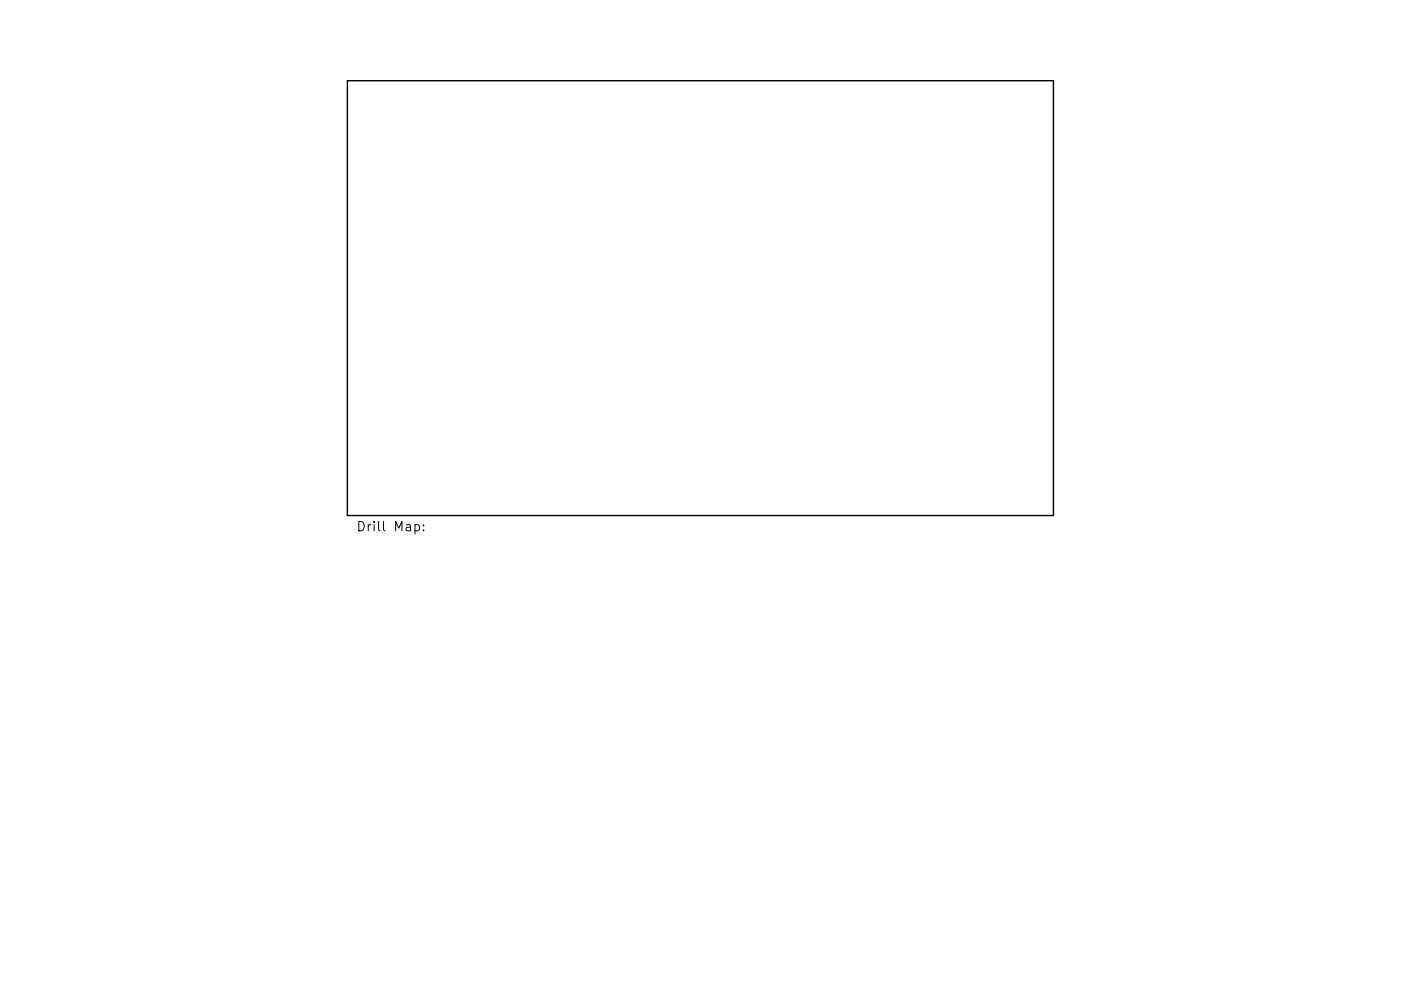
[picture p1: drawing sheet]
<svg xmlns="http://www.w3.org/2000/svg" width="297mm" height="210mm" viewBox="0 0 297 210" stroke-linecap="round" stroke-linejoin="round" font-family="sans-serif">
<defs><g id="words">
<text font-size="2.8" x="75.5" y="112.7">Drill Map:</text>
</g></defs>
<path d="M73.7 17.1h149.7v92.3h-149.7z" fill="none" stroke="#000" stroke-width=".3"/>
<path d="M88 111.4l.6-.1 .3 .4v.5l-.2 .3h-.7M89.8 112.4v.2M89.8 111.4v.2" fill="none" stroke="#000" stroke-width=".21"/>
<use href="#words"/>
</svg>
